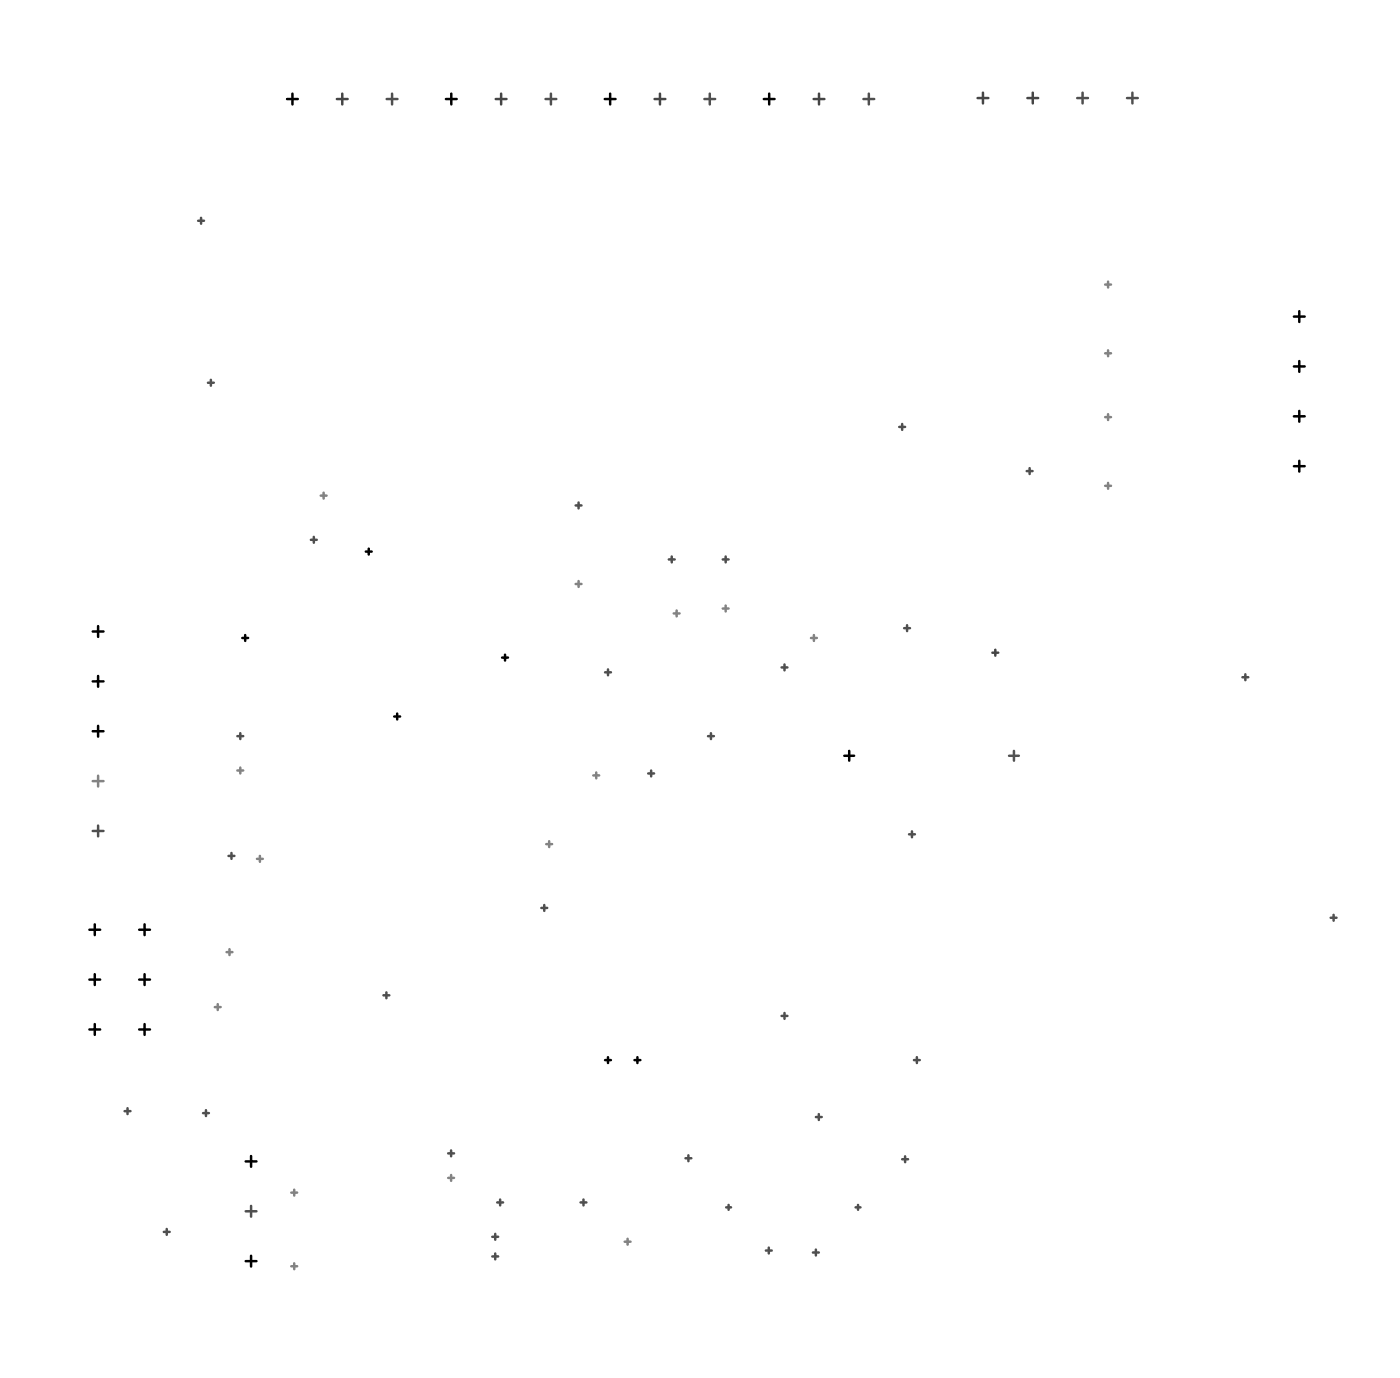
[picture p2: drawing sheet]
<svg xmlns="http://www.w3.org/2000/svg" width="237mm" height="234mm" viewBox="0 0 237 234" stroke-linecap="round" stroke-linejoin="round" font-family="sans-serif">
<g fill="none" stroke="#4f4f4f" stroke-width=".42">
<path d="M65.6 16.8h1.8M66.5 15.9v1.8M92.5 16.8h1.8M93.4 15.9v1.8M119.5 16.8h1.8M120.4 15.9v1.8M146.4 16.8h1.9M147.3 15.9v1.8M182.7 16.6h1.8M183.6 15.7v1.8M191.1 16.6h1.9M192 15.7v1.8"/>
<path d="M33.6 37.4h1M34.1 36.9v1M152.5 72.4h1M153 71.9v1M174.1 79.8h1M174.6 79.3v1M52.7 91.5h1M53.2 91v1M97.6 85.7h1M98.1 85.2v1M113.4 94.8h1M113.9 94.3v1"/>
<path d="M122.6 94.8h1M123.1 94.3v1M102.6 113.9h1M103.1 113.4v1M132.5 113.1h1M133 112.6v1M153.3 106.5h1M153.8 106v1M210.7 114.8h1M211.2 114.3v1M16.6 139.9v1.8M40.3 124.8h.9"/>
<path d="M40.7 124.3v1M109.9 131.1h1M110.4 130.6v1M120.1 124.8h1M120.6 124.3v1M15.7 140.8h1.9M38.8 145.1h1M39.3 144.6v1M91.8 153.9h1M92.3 153.4v1M154.2 141.4h1M154.7 140.9v1"/>
<path d="M65 168.7h1M65.5 168.2v1M132.5 172.2h1M133 171.7v1M155 179.7h1M155.5 179.2v1M21.1 188.3h1M21.6 187.8v1M34.4 188.6h1M34.9 188.1v1M76 195.5h1M76.5 195v1"/>
<path d="M116.2 196.3h1M116.7 195.8v1M138.4 189.3h1M138.9 188.8v1M153 196.5h1M153.5 196v1M27.8 208.8h1M28.3 208.3v1M41.7 205.3h1.8M42.6 204.4v1.8M83.5 209.6h1M83.5 212.9h1"/>
<path d="M84 209.1v1M84 212.4v1M84.3 203.8h1M84.8 203.3v1M98.5 203.8h.9M98.9 203.3v1M123.1 204.6h.9M123.6 204.2v.8M129.9 211.9h1M130.4 211.4v1M137.9 212.3h1M138.4 211.8v1"/>
<path d="M145.1 204.6h.8M145.5 204.2v.8"/>
</g>
<g fill="none" stroke="#838383" stroke-width=".42">
<path d="M187.4 48.2h1M187.4 59.9h1M187.9 47.7v1M187.9 59.4v1M187.4 70.7h1M187.9 70.2v1M54.4 84h1M54.9 83.5v1M97.6 99h1M98.1 98.5v1M187.4 82.3h1M187.9 81.8v1"/>
<path d="M114.2 104h1M114.7 103.5v1M122.6 103.1h1M123.1 102.6v1M137.5 108.1h1M138 107.6v1M15.7 132.4h1.9M16.6 131.5v1.8M40.3 130.6h.9M40.7 130.1v1M100.6 131.4h1M101.1 130.9v1"/>
<path d="M43.6 145.6h1M44.1 145.1v1M92.6 143.1h1M93.1 142.6v1M36.4 170.7h1M36.9 170.2v1M38.4 161.4h1M38.9 160.9v1M76 199.6h1M76.5 199.1v1M49.4 202.1h1M49.4 214.6h1"/>
<path d="M49.9 201.6v1M49.9 214.1v1M105.9 210.4h1M106.4 209.9v1"/>
</g>
<g fill="none" stroke="#454545" stroke-width=".42">
<path d="M57.1 16.8h1.9M58 15.9v1.8M84.1 16.8h1.8M85 15.9v1.8M111 16.8h1.8M111.9 15.9v1.8M138 16.8h1.8M138.9 15.9v1.8M165.8 16.6h1.8M166.7 15.7v1.8M174.2 16.6h1.9M175.1 15.7v1.8"/>
<path d="M168.3 110.6h1M168.8 110.1v1"/>
</g>
<g fill="none" stroke="#000" stroke-width=".42">
<path d="M48.7 16.8h1.8M49.6 15.9v1.8M75.6 16.8h1.8M76.5 15.9v1.8M102.6 16.8h1.8M103.5 15.9v1.8M129.5 16.8h1.9M130.4 15.9v1.8M219.4 53.7h1.9M220.3 52.7v1.9M219.4 79h1.9M219.4 62.1h1.9"/>
<path d="M219.4 70.6h1.9M220.3 61.2v1.8M220.3 69.6v1.9M220.3 78.1v1.8M62 93.5h1M62.5 93v1M15.7 107h1.9M15.7 115.5h1.9M16.6 106.1v1.8M16.6 114.6v1.8M41.1 108.1h1M41.6 107.6v1"/>
<path d="M85.1 111.4h1M85.6 111v.9M15.7 123.9h1.9M16.6 123v1.8M66.9 121.4h1M67.4 120.9v1M143.2 128.1h1.6M144 127.3v1.6M15.2 157.6h1.8M16.1 156.7v1.8M23.6 157.6h1.8M24.5 156.7v1.8"/>
<path d="M15.2 174.5h1.8M15.2 166h1.8M16.1 165.1v1.8M16.1 173.6v1.8M23.6 174.5h1.8M23.6 166h1.8M24.5 165.1v1.8M24.5 173.6v1.8M102.6 179.7h1M103.1 179.2v1M107.6 179.7h1M108.1 179.2v1"/>
<path d="M41.7 196.8h1.8M42.6 195.9v1.8M41.7 213.7h1.8M42.6 212.8v1.9"/>
</g>
<path d="M35.3 64.9h1M35.8 64.4v1M171.1 128.1h1.7M172 127.3v1.6M225.7 155.5h1M226.2 155v1" fill="none" stroke="#525252" stroke-width=".42"/>
</svg>
